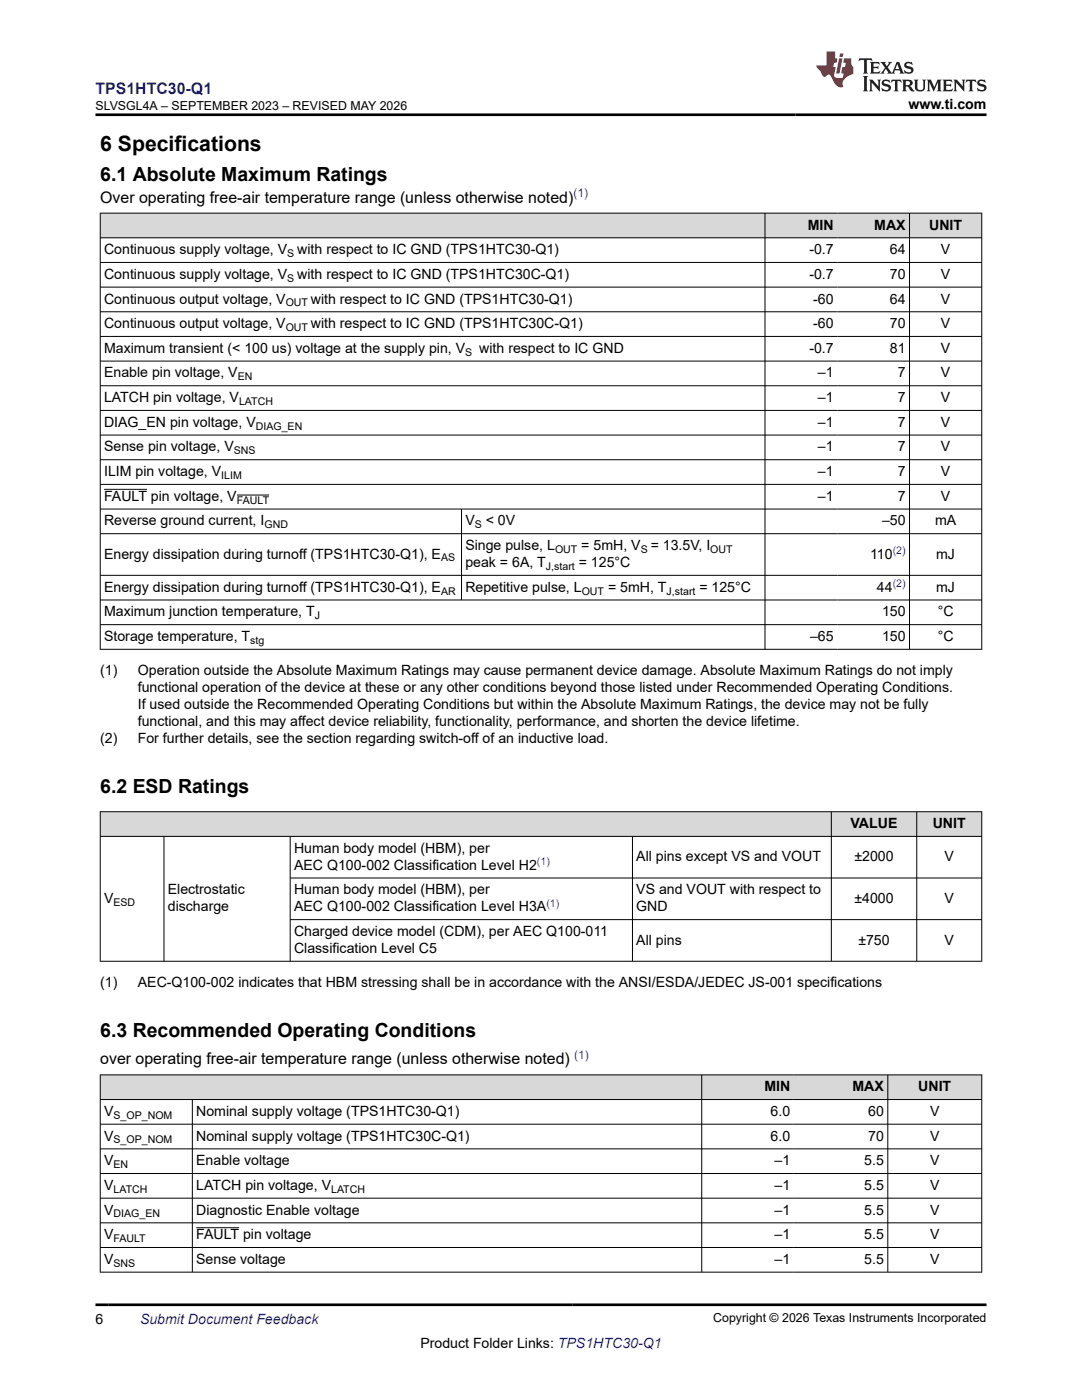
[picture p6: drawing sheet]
<svg xmlns="http://www.w3.org/2000/svg" width="216mm" height="279mm" viewBox="0 0 216 279" stroke-linecap="round" stroke-linejoin="round" font-family="sans-serif">
<defs><g id="words">
<text font-size="4.2" x="20" y="30.2">6 Specifications</text>
<g font-size="3.9">
<text x="20" y="36">6.1 Absolute Maximum Ratings</text>
<text x="20" y="158.3">6.2 ESD Ratings</text>
<text x="20" y="207">6.3 Recommended Operating Conditions</text>
</g>
<text font-size="3.2" fill="#00f" x="19" y="18.7">TPS1HTC30-Q1</text>
<g font-size="3.2">
<text x="20" y="40.4">Over operating free-air temperature range (unless otherwise noted)</text>
<text x="20" y="212.4">over operating free-air temperature range (unless otherwise noted)</text>
</g>
<g font-size="2.8">
<text x="181.3" y="21.8">www.ti.com</text>
<text x="161.2" y="45.8">MIN</text>
<text x="174.4" y="45.8">MAX</text>
<text x="185.4" y="45.8">UNIT</text>
<text x="20.8" y="50.7">Continuous supply voltage, V</text>
<text x="59.3" y="50.7">with respect to IC GND (TPS1HTC30-Q1)</text>
<text x="161.5" y="50.7">-0.7</text>
<text x="177.6" y="50.7">64</text>
<text x="187.7" y="50.7">V</text>
<text x="20.8" y="55.7">Continuous supply voltage, V</text>
<text x="59.3" y="55.7">with respect to IC GND (TPS1HTC30C-Q1)</text>
<text x="161.5" y="55.7">-0.7</text>
<text x="177.6" y="55.7">70</text>
<text x="187.7" y="55.7">V</text>
<text x="20.8" y="60.6">Continuous output voltage, V</text>
<text x="20.8" y="65.5">Continuous output voltage, V</text>
<text x="62" y="60.6">with respect to IC GND (TPS1HTC30-Q1)</text>
<text x="62" y="65.5">with respect to IC GND (TPS1HTC30C-Q1)</text>
<text x="162.3" y="60.6">-60</text>
<text x="162.3" y="65.5">-60</text>
<text x="177.6" y="60.6">64</text>
<text x="177.6" y="65.5">70</text>
<text x="187.7" y="60.6">V</text>
<text x="187.7" y="65.5">V</text>
<text x="20.8" y="70.4">Maximum transient (&lt; 100 us) voltage at the supply pin, V</text>
<text x="95.6" y="70.4">with respect to IC GND</text>
<text x="161.5" y="70.4">-0.7</text>
<text x="177.6" y="70.4">81</text>
<text x="187.7" y="70.4">V</text>
<text x="20.8" y="75.3">Enable pin voltage, V</text>
<text x="163.2" y="75.3">–1</text>
<text x="179.1" y="75.3">7</text>
<text x="187.7" y="75.3">V</text>
<text x="20.8" y="80.3">LATCH pin voltage, V</text>
<text x="163.2" y="80.3">–1</text>
<text x="179.1" y="80.3">7</text>
<text x="187.7" y="80.3">V</text>
<text x="20.8" y="85.2">DIAG_EN pin voltage, V</text>
<text x="163.2" y="85.2">–1</text>
<text x="179.1" y="85.2">7</text>
<text x="187.7" y="85.2">V</text>
<text x="20.8" y="90.1">Sense pin voltage, V</text>
<text x="20.8" y="95">ILIM pin voltage, V</text>
<text x="163.2" y="90.1">–1</text>
<text x="163.2" y="95">–1</text>
<text x="179.1" y="90.1">7</text>
<text x="179.1" y="95">7</text>
<text x="187.7" y="90.1">V</text>
<text x="187.7" y="95">V</text>
<text x="20.8" y="99.9">FAULT pin voltage, V</text>
<text x="163.2" y="99.9">–1</text>
<text x="179.1" y="99.9">7</text>
<text x="187.7" y="99.9">V</text>
<text x="20.8" y="104.9">Reverse ground current, I</text>
<text x="92.9" y="104.9">V</text>
<text x="96.9" y="104.9">&lt; 0V</text>
<text x="176" y="104.9">–50</text>
<text x="186.6" y="104.9">mA</text>
<text x="20.8" y="111.5">Energy dissipation during turnoff (TPS1HTC30-Q1), E</text>
<text x="92.9" y="113.2">peak = 6A, T</text>
<text x="92.9" y="109.8">Singe pulse, L</text>
<text x="115.5" y="113.2">= 125°C</text>
<text x="116" y="109.8">= 5mH, V</text>
<text x="129.8" y="109.8">= 13.5V, I</text>
<text x="173.6" y="111.5">110</text>
<text x="186.8" y="111.5">mJ</text>
<text x="20.8" y="118.1">Energy dissipation during turnoff (TPS1HTC30-Q1), E</text>
<text x="92.9" y="118.1">Repetitive pulse, L</text>
<text x="121.3" y="118.1">= 5mH, T</text>
<text x="139.6" y="118.1">= 125°C</text>
<text x="175" y="118.1">44</text>
<text x="186.8" y="118.1">mJ</text>
<text x="20.8" y="123">Maximum junction temperature, T</text>
<text x="176" y="123">150</text>
<text x="187.1" y="123">°C</text>
<text x="20.8" y="127.9">Storage temperature, T</text>
<text x="161.6" y="127.9">–65</text>
<text x="176" y="127.9">150</text>
<text x="187.1" y="127.9">°C</text>
<text x="20" y="134.7">(1)</text>
<text x="27.5" y="134.7">Operation outside the Absolute Maximum Ratings may cause permanent device damage. Absolute Maximum Ratings do not imply</text>
<text x="27.5" y="138.1">functional operation of the device at these or any other conditions beyond those listed under Recommended Operating Conditions.</text>
<text x="27.5" y="141.5">If used outside the Recommended Operating Conditions but within the Absolute Maximum Ratings, the device may not be fully</text>
<text x="20" y="148.3">(2)</text>
<text x="27.5" y="144.9">functional, and this may affect device reliability, functionality, performance, and shorten the device lifetime.</text>
<text x="27.5" y="148.3">For further details, see the section regarding switch-off of an inductive load.</text>
<text x="169.7" y="165.3">VALUE</text>
<text x="186.1" y="165.3">UNIT</text>
<text x="58.7" y="170.2">Human body model (HBM), per</text>
<text x="58.7" y="173.6">AEC Q100-002 Classification Level H2</text>
<text x="127" y="171.9">All pins except VS and VOUT</text>
<text x="170.5" y="171.9">±2000</text>
<text x="188.5" y="171.9">V</text>
<text x="33.5" y="178.5">Electrostatic</text>
<text x="58.7" y="178.5">Human body model (HBM), per</text>
<text x="127" y="178.5">VS and VOUT with respect to</text>
<text x="20.8" y="180.2">V</text>
<text x="33.5" y="181.9">discharge</text>
<text x="58.7" y="181.9">AEC Q100-002 Classification Level H3A</text>
<text x="127" y="181.9">GND</text>
<text x="170.5" y="180.2">±4000</text>
<text x="188.5" y="180.2">V</text>
<text x="58.7" y="186.8">Charged device model (CDM), per AEC Q100-011</text>
<text x="58.7" y="190.2">Classification Level C5</text>
<text x="127" y="188.5">All pins</text>
<text x="171.3" y="188.5">±750</text>
<text x="188.5" y="188.5">V</text>
<text x="20" y="197">(1)</text>
<text x="27.5" y="197">AEC-Q100-002 indicates that HBM stressing shall be in accordance with the ANSI/ESDA/JEDEC JS-001 specifications</text>
<text x="152.5" y="217.8">MIN</text>
<text x="170.1" y="217.8">MAX</text>
<text x="183.2" y="217.8">UNIT</text>
<text x="20.8" y="222.7">V</text>
<text x="20.8" y="227.6">V</text>
<text x="39.1" y="222.7">Nominal supply voltage (TPS1HTC30-Q1)</text>
<text x="39.1" y="227.6">Nominal supply voltage (TPS1HTC30C-Q1)</text>
<text x="153.8" y="222.7">6.0</text>
<text x="153.8" y="227.6">6.0</text>
<text x="173.2" y="222.7">60</text>
<text x="173.2" y="227.6">70</text>
<text x="185.6" y="222.7">V</text>
<text x="185.6" y="227.6">V</text>
<text x="20.8" y="232.6">V</text>
<text x="39.1" y="232.6">Enable voltage</text>
<text x="154.6" y="232.6">–1</text>
<text x="172.5" y="232.6">5.5</text>
<text x="185.6" y="232.6">V</text>
<text x="20.8" y="237.5">V</text>
<text x="39.1" y="237.5">LATCH pin voltage, V</text>
<text x="154.6" y="237.5">–1</text>
<text x="172.5" y="237.5">5.5</text>
<text x="185.6" y="237.5">V</text>
<text x="20.8" y="242.4">V</text>
<text x="39.1" y="242.4">Diagnostic Enable voltage</text>
<text x="154.6" y="242.4">–1</text>
<text x="172.5" y="242.4">5.5</text>
<text x="185.6" y="242.4">V</text>
<text x="20.8" y="247.3">V</text>
<text x="39.1" y="247.3">FAULT pin voltage</text>
<text x="154.6" y="247.3">–1</text>
<text x="172.5" y="247.3">5.5</text>
<text x="185.6" y="247.3">V</text>
<text x="20.8" y="252.2">V</text>
<text x="39.1" y="252.2">Sense voltage</text>
<text x="154.6" y="252.2">–1</text>
<text x="172.5" y="252.2">5.5</text>
<text x="185.6" y="252.2">V</text>
<text x="19" y="264.2">6</text>
<text x="83.9" y="269">Product Folder Links: TPS1HTC30-Q1</text>
</g>
<text font-size="2.8" fill="#00f" x="27.9" y="264.2">Submit Document Feedback</text>
<g font-size="2.5">
<text x="19" y="21.9">SLVSGL4A – SEPTEMBER 2023 – REVISED MAY 2026</text>
<text x="142.3" y="263.9">Copyright © 2026 Texas Instruments Incorporated</text>
</g>
<g font-size="2.4" fill="#00f">
<text x="114.4" y="39.4">(1)</text>
<text x="114.6" y="211.3">(1)</text>
</g>
<g font-size="2.1">
<text x="57.3" y="51.3">S</text>
<text x="57.3" y="56.2">S</text>
<text x="57" y="61.1">OUT</text>
<text x="57" y="66.1">OUT</text>
<text x="92.8" y="71">S</text>
<text x="47.4" y="75.9">EN</text>
<text x="47.7" y="80.8">LATCH</text>
<text x="51" y="85.7">DIAG_EN</text>
<text x="44.1" y="95.6">ILIM</text>
<text x="46.7" y="90.7">SNS</text>
<text x="47.3" y="100.5">FAULT</text>
<text x="52.8" y="105.4">GND</text>
<text x="94.7" y="105.4">S</text>
<text x="88" y="112">AS</text>
<text x="108.9" y="113.7">J,start</text>
<text x="110.7" y="110.4">OUT</text>
<text x="127.8" y="110.4">S</text>
<text x="141.7" y="110.4">OUT</text>
<text x="88" y="118.7">AR</text>
<text x="116.1" y="118.7">OUT</text>
<text x="133" y="118.7">J,start</text>
<text x="62.8" y="123.6">J</text>
<text x="49.9" y="128.5">stg</text>
<text x="22.6" y="180.8">ESD</text>
<text x="22.6" y="223.3">S_OP_NOM</text>
<text x="22.6" y="228.2">S_OP_NOM</text>
<text x="22.6" y="233.1">EN</text>
<text x="22.6" y="238">LATCH</text>
<text x="66.1" y="238">LATCH</text>
<text x="22.6" y="243">DIAG_EN</text>
<text x="22.6" y="247.9">FAULT</text>
<text x="22.6" y="252.8">SNS</text>
</g>
<g font-size="2.1" fill="#00f">
<text x="178.1" y="110.5">(2)</text>
<text x="178.1" y="117.2">(2)</text>
<text x="107.1" y="172.6">(1)</text>
<text x="109" y="180.9">(1)</text>
</g>
</g></defs>
<g fill="#d8d8d8">
<path d="M20 42.5h175.9v5h-175.9z" fill-rule="evenodd"/>
<path d="M20.1 42.6h132.5v4.8h-132.5z" fill-rule="evenodd"/>
<path d="M152.7 42.6h14.4v4.8h-14.4z" fill-rule="evenodd"/>
<path d="M167.1 42.6h14.3v4.8h-14.3z" fill-rule="evenodd"/>
<path d="M181.5 42.6h14.3v4.8h-14.3z" fill-rule="evenodd"/>
</g>
<g fill="none" stroke="#000" stroke-width=".2">
<path d="M19.9 42.5h176.1M19.9 47.5h176.1M19.9 52.4h176.1M19.9 57.3h176.1M20 42.5v87.1M152.6 42.5v87.1M181.5 42.5v87.1M195.9 42.5v87.1M19.9 62.2h176.1M19.9 67.1h176.1M19.9 72.1h176.1M19.9 77h176.1"/>
<path d="M19.9 81.9h176.1M19.9 86.8h176.1M19.9 91.7h176.1M19.9 96.7h176.1M20.8 97.6h8.5M47.3 98.8h6.4M19.9 101.6h176.1M19.9 106.5h176.1M19.9 114.8h176.1M19.9 119.7h176.1M92.1 101.6v18.2M19.9 124.7h176.1"/>
<path d="M19.9 129.6h176.1"/>
</g>
<g fill="#d8d8d8">
<path d="M20 162h175.9v4.9h-175.9z" fill-rule="evenodd"/>
<path d="M20.1 162.1h145.7v4.8h-145.7z" fill-rule="evenodd"/>
<path d="M165.9 162.1h17v4.8h-17z" fill-rule="evenodd"/>
<path d="M183 162.1h12.8v4.8h-12.8z" fill-rule="evenodd"/>
</g>
<path d="M19.9 162h176.1M19.9 166.9h176.1M20 161.9v30M32.7 166.9v25M57.9 166.9v25M57.9 175.2h138.1M126.2 166.9v25M165.9 161.9v30M182.9 161.9v30M195.9 161.9v30M57.9 183.5h138.1M196 191.8h-176.1" fill="none" stroke="#000" stroke-width=".2"/>
<g fill="#d8d8d8">
<path d="M20 214.5h175.9v4.9h-175.9z" fill-rule="evenodd"/>
<path d="M20.1 214.6h119.9v4.8h-119.9z" fill-rule="evenodd"/>
<path d="M140.1 214.6h18.3v4.8h-18.3z" fill-rule="evenodd"/>
<path d="M158.4 214.6h18.7v4.8h-18.7z" fill-rule="evenodd"/>
<path d="M177.2 214.6h18.6v4.8h-18.6z" fill-rule="evenodd"/>
</g>
<g fill="none" stroke="#000" stroke-width=".2">
<path d="M19.9 214.5h176.1M19.9 219.4h176.1M20 214.5v39.4M38.4 219.4v34.5M140 214.5v39.4M177.2 214.5v39.4M195.9 214.5v39.4M19.9 224.4h176.1M19.9 229.3h176.1M19.9 234.2h176.1M19.9 239.1h176.1M19.9 244h176.1"/>
<path d="M19.9 249h176.1M19.9 253.9h176.1M39.1 245h8.6"/>
</g>
<path d="M171.5 11.6l-.2 .6 .5-.2h.6v.1v2.2l-.2 .4h1l-.2-.4v-2.2v-.1h.5l.6 .2-.2-.6zM173.6 12.4l.2 .3v1.6l-.2 .4h1.9l.1-.6a1.08 1.08 0 0 1-1.3 .2v-.7h.6l.4 .2v-.7l-.4 .2h-.6v-.5l.2-.2a1 1 0 0 1 1 .3l-.1-.5zM175.7 12.4l.9 1.1-1 1.2h.9l-.2-.2 .5-.8 .4 .8-.2 .2h1.6l-.2-.2 .2-.5h.9l.1 .5-.1 .2h.9l-.2-.4-.8-1.9h-.5l-.9 2.1-.9-1.1 .9-1h-.8l.2 .2-.4 .6-.4-.6 .2-.2zM179 12.8l.4 1h-.7zM180.7 12.5a.65 .65 0 0 0-.2 .7 .65 .65 0 0 0 .6 .5l.6 .1 .1 .3a.79 .79 0 0 1-.7 .4 .79 .79 0 0 1-.7-.5l.1 .7 .2-.1a.93 .93 0 0 0 1.1 0 .93 .93 0 0 0 .4-.9 1.46 1.46 0 0 0-1.2-.6l-.1-.3a1.09 1.09 0 0 1 1.2 .2l-.2-.6-.1 .1-.5-.2zM172.2 15.2l.2 .4v2.2l-.2 .4h1l-.2-.4v-2.2l.2-.4zM173.4 15.9l.2 .4v1.5l-.2 .4h.8l-.3-.4 .1-1.3 1.6 1.8v-2l.2-.4h-.7l.1 .2 .1 1.1-1.2-1.3zM176.2 16a.65 .65 0 0 0-.2 .8 .65 .65 0 0 0 .6 .4l.6 .2 .1 .2a.79 .79 0 0 1-.7 .4 .79 .79 0 0 1-.7-.5l.1 .7 .2-.1a.93 .93 0 0 0 1.1 .1 .93 .93 0 0 0 .4-1 1.46 1.46 0 0 0-1.2-.5l-.1-.4a1.09 1.09 0 0 1 1.2 .2l-.1-.6-.2 .1-.5-.1zM177.9 15.9l-.1 .6a.63 .63 0 0 1 .8-.3v1.6l-.3 .4h1l-.2-.4v-1.6a.66 .66 0 0 1 .8 .3l-.1-.6zM180 15.9l.2 .4v1.5l-.2 .4h1l-.2-.2-.1-.7h.5l.1 .2a.79 .79 0 0 0 1.2 .6l-1-.9a.61 .61 0 0 0 .6-.6 .61 .61 0 0 0-.5-.7zM180.8 16.2h.1a.47 .47 0 0 1 .5 .1 .47 .47 0 0 1 .1 .5l-.1 .1-.7 .1zM182.3 15.9l.2 .2a2.27 2.27 0 0 0 .4 2 1.04 1.04 0 0 0 1.7-.7v-1.3l.2-.2h-.8l.2 .4v1.1a.6 .6 0 0 1-.6 .6 .6 .6 0 0 1-.6-.6v-1.1l.3-.4zM184.9 15.9l.2 .4v1.5l-.2 .4h.8l-.3-.4v-1.4l.9 1.9 .9-1.9v1.4l-.3 .4h1l-.2-.4v-1.5l.2-.4h-.8l-.7 1.5-.6-1.5zM188.1 15.9l.2 .4v1.5l-.2 .4h1.9l.1-.6a1.09 1.09 0 0 1-1.3 .2v-.7h.6l.4 .2v-.6l-.4 .2h-.6v-.6l.2-.1a1.01 1.01 0 0 1 1 .3l-.1-.6zM190.2 15.9l.3 .4v1.5l-.3 .4h.8l-.2-.4v-1.3l1.6 1.8v-2l.2-.4h-.7l.2 .2v1.1l-1.2-1.3zM192.8 15.9l-.1 .6a.63 .63 0 0 1 .8-.3v1.6l-.3 .4h1l-.2-.4v-1.6a.66 .66 0 0 1 .8 .3l-.1-.6zM195.2 16a.65 .65 0 0 0-.2 .8 .65 .65 0 0 0 .6 .4l.6 .2 .2 .2a.79 .79 0 0 1-.7 .4 .79 .79 0 0 1-.7-.5l.1 .7 .2-.1a.93 .93 0 0 0 1 .1 .93 .93 0 0 0 .5-1 1.46 1.46 0 0 0-1.3-.5v-.4a1.09 1.09 0 0 1 1.2 .2l-.2-.6-.2 .1-.5-.1z" fill="#231f20"/>
<path d="M164.9 10.3v2.7h-2l.1 .4 .8 1a.95 .95 0 0 0 1 .9 .59 .59 0 0 1 .5-.4 .59 .59 0 0 1 .5 .3l.4 .8a1.59 1.59 0 0 0 2.1 1.4 1.61 1.61 0 0 1 1-2.3l1-.3-.1-1.5a1.59 1.59 0 0 1-.3-1.7h-1.5l-.2 .9h.6l-.2 .9h-.5l-.2 .9v.3l.4 .1-.1 .9h-.7a.73 .73 0 0 1-1-.7l.3-1.5h-.5l.1-.9h.5l.2-.9h-.5v-1.3zM167.4 11.6l-.6 3.1h.7l.6-3.1zM167.6 10.7l-.1 .6h.7l.1-.6z" fill="#ed1c24"/>
<path d="M19 22.9h177.8M19 260.4h177.8" fill="none" stroke="#000" stroke-width=".53"/>
<use href="#words"/>
</svg>
